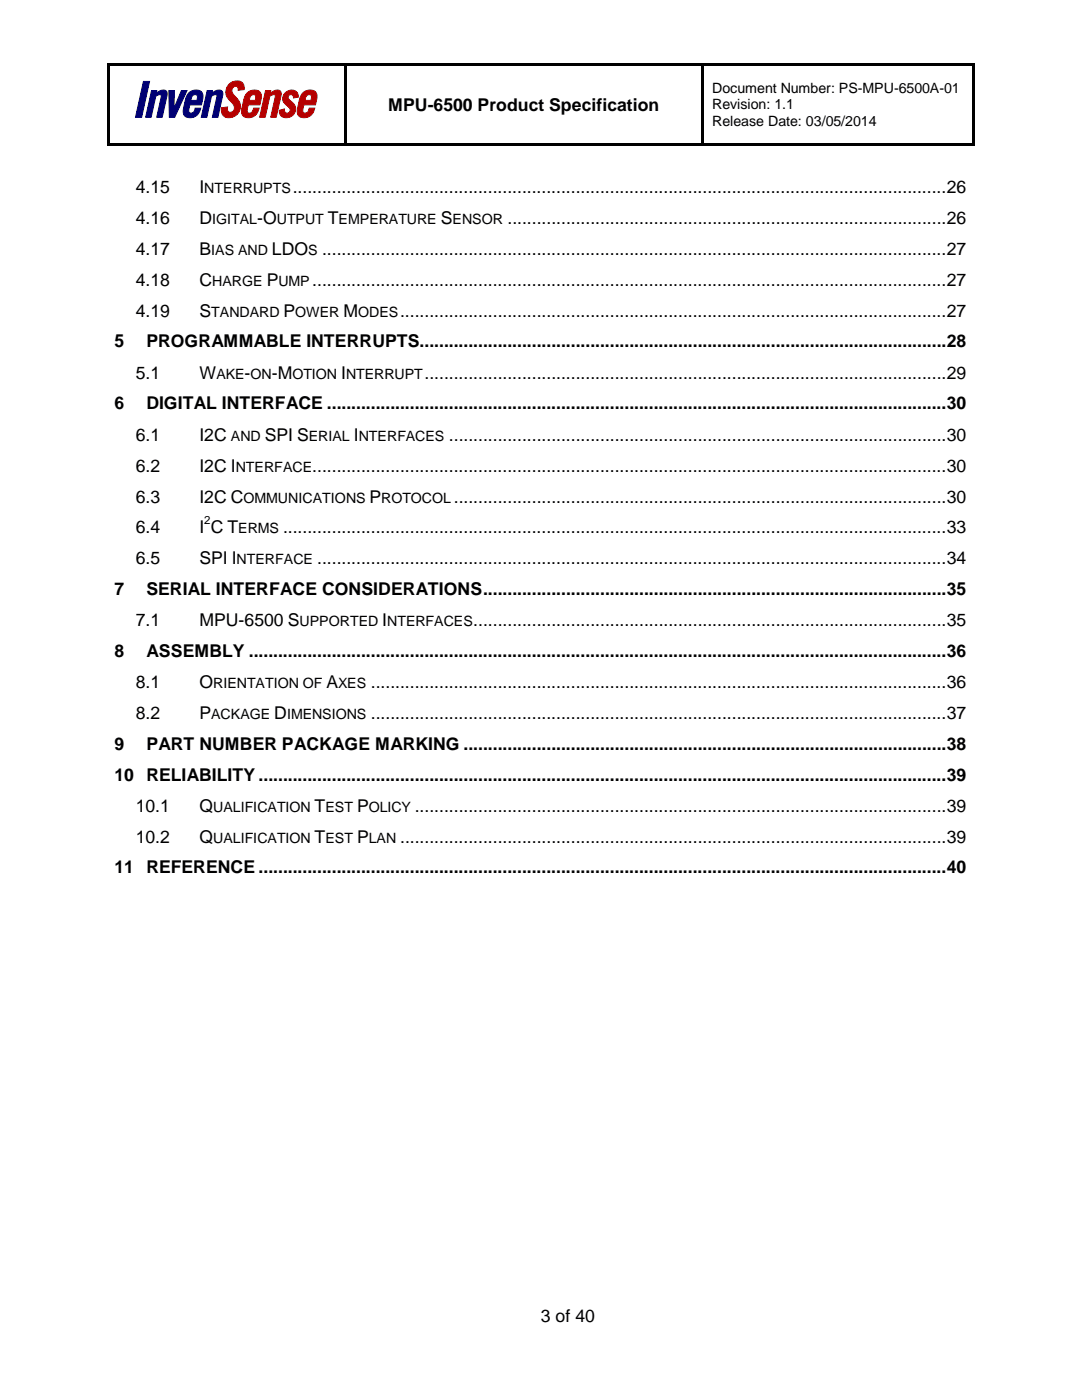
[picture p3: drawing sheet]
<svg xmlns="http://www.w3.org/2000/svg" width="216mm" height="279mm" viewBox="0 0 216 279" stroke-linecap="round" stroke-linejoin="round" font-family="sans-serif">
<defs><g id="words">
<g font-size="3.5">
<text x="77.5" y="22.1">MPU-6500 Product Specification</text>
<text x="27.1" y="38.5">4.15</text>
<text x="39.8" y="38.5">I</text>
<text x="58.4" y="38.5">......................................................................................................................................26</text>
<text x="27.1" y="44.7">4.16</text>
<text x="39.8" y="44.7">D</text>
<text x="51.3" y="44.7">-O</text>
<text x="65.4" y="44.7">T</text>
<text x="88" y="44.7">S</text>
<text x="101.3" y="44.7">..........................................................................................26</text>
<text x="27.1" y="50.9">4.17</text>
<text x="39.8" y="50.9">B</text>
<text x="54.3" y="50.9">LDO</text>
<text x="64.3" y="50.9">................................................................................................................................27</text>
<text x="27.1" y="57.1">4.18</text>
<text x="39.8" y="57.1">C</text>
<text x="53.2" y="57.1">P</text>
<text x="62.3" y="57.1">..................................................................................................................................27</text>
<text x="27.1" y="63.2">4.19</text>
<text x="39.8" y="63.2">S</text>
<text x="56.6" y="63.2">P</text>
<text x="68.5" y="63.2">M</text>
<text x="79.8" y="63.2">................................................................................................................27</text>
<text x="22.9" y="69.3">5</text>
<text x="29.2" y="69.3">PROGRAMMABLE INTERRUPTS............................................................................................................28</text>
<text x="27.1" y="75.6">5.1</text>
<text x="39.8" y="75.6">W</text>
<text x="48.8" y="75.6">-</text>
<text x="54.2" y="75.6">-M</text>
<text x="68.1" y="75.6">I</text>
<text x="84.7" y="75.6">...........................................................................................................29</text>
<text x="22.9" y="81.7">6</text>
<text x="29.2" y="81.7">DIGITAL INTERFACE ...............................................................................................................................30</text>
<text x="27.1" y="87.9">6.1</text>
<text x="39.8" y="87.9">I2C</text>
<text x="52.8" y="87.9">SPI S</text>
<text x="70.6" y="87.9">I</text>
<text x="89.6" y="87.9">......................................................................................................30</text>
<text x="27.1" y="94.1">6.2</text>
<text x="39.8" y="94.1">I2C I</text>
<text x="62.3" y="94.1">..................................................................................................................................30</text>
<text x="27.1" y="100.3">6.3</text>
<text x="39.8" y="100.3">I2C C</text>
<text x="73.7" y="100.3">P</text>
<text x="90.6" y="100.3">.....................................................................................................30</text>
<text x="27.1" y="106.4">6.4</text>
<text x="39.8" y="106.4">I C T</text>
<text x="56.5" y="106.4">........................................................................................................................................33</text>
<text x="27.1" y="112.6">6.5</text>
<text x="39.8" y="112.6">SPI I</text>
<text x="63.3" y="112.6">.................................................................................................................................34</text>
<text x="22.9" y="118.7">7</text>
<text x="29.2" y="118.7">SERIAL INTERFACE CONSIDERATIONS...............................................................................................35</text>
<text x="27.1" y="125">7.1</text>
<text x="39.8" y="125">MPU-6500 S</text>
<text x="76.3" y="125">I</text>
<text x="94.4" y="125">.................................................................................................35</text>
<text x="22.9" y="131.1">8</text>
<text x="29.2" y="131.1">ASSEMBLY ...............................................................................................................................................36</text>
<text x="27.1" y="137.3">8.1</text>
<text x="39.8" y="137.3">O</text>
<text x="65.2" y="137.3">A</text>
<text x="74" y="137.3">......................................................................................................................36</text>
<text x="27.1" y="143.5">8.2</text>
<text x="39.8" y="143.5">P</text>
<text x="54.7" y="143.5">D</text>
<text x="74" y="143.5">......................................................................................................................37</text>
<text x="22.9" y="149.6">9</text>
<text x="29.2" y="149.6">PART NUMBER PACKAGE MARKING ...................................................................................................38</text>
<text x="22.9" y="155.8">10 RELIABILITY .............................................................................................................................................39</text>
<text x="27.1" y="162">10.1</text>
<text x="39.8" y="162">Q</text>
<text x="62.8" y="162">T</text>
<text x="71.2" y="162">P</text>
<text x="82.8" y="162">.............................................................................................................39</text>
<text x="27.1" y="168.2">10.2</text>
<text x="39.8" y="168.2">Q</text>
<text x="62.8" y="168.2">T</text>
<text x="71.2" y="168.2">P</text>
<text x="79.8" y="168.2">................................................................................................................39</text>
<text x="22.9" y="174.3">11 REFERENCE .............................................................................................................................................40</text>
<text x="107.9" y="263.8">3 of 40</text>
</g>
<g font-size="2.8">
<text x="142.1" y="18.6">Document Number: PS-MPU-6500A-01</text>
<text x="142.1" y="21.8">Revision: 1.1</text>
<text x="142.1" y="25.1">Release Date: 03/05/2014</text>
<text x="40.8" y="38.5">NTERRUPTS</text>
<text x="42.3" y="44.7">IGITAL</text>
<text x="55.2" y="44.7">UTPUT</text>
<text x="67.6" y="44.7">EMPERATURE</text>
<text x="90.3" y="44.7">ENSOR</text>
<text x="42.1" y="50.9">IAS AND</text>
<text x="61.5" y="50.9">S</text>
<text x="42.3" y="57.1">HARGE</text>
<text x="55.5" y="57.1">UMP</text>
<text x="42.1" y="63.2">TANDARD</text>
<text x="58.9" y="63.2">OWER</text>
<text x="71.5" y="63.2">ODES</text>
<text x="43.2" y="75.6">AKE ON</text>
<text x="58.3" y="75.6">OTION NTERRUPT</text>
<text x="46.1" y="87.9">AND</text>
<text x="61.6" y="87.9">ERIAL NTERFACES</text>
<text x="47" y="94.1">NTERFACE</text>
<text x="48.6" y="100.3">OMMUNICATIONS</text>
<text x="76.1" y="100.3">ROTOCOL</text>
<text x="47.5" y="106.4">ERMS</text>
<text x="47.2" y="112.6">NTERFACE</text>
<text x="59.8" y="125">UPPORTED NTERFACES</text>
<text x="42.5" y="137.3">RIENTATION OF</text>
<text x="67.5" y="137.3">XES</text>
<text x="42.1" y="143.5">ACKAGE</text>
<text x="57.3" y="143.5">IMENSIONS</text>
<text x="42.5" y="162">UALIFICATION</text>
<text x="64.9" y="162">EST</text>
<text x="73.6" y="162">OLICY</text>
<text x="42.5" y="168.2">UALIFICATION</text>
<text x="64.9" y="168.2">EST</text>
<text x="73.6" y="168.2">LAN</text>
</g>
<text font-size="2.3" x="40.8" y="104.6">2</text>
</g></defs>
<g fill="#000">
<path d="M21.4 12.7h.5v.6h-.5z" fill-rule="evenodd"/>
<path d="M21.4 12.7h.5v.5h-.5z" fill-rule="evenodd"/>
<path d="M21.9 12.7h46.8v.5h-46.8z" fill-rule="evenodd"/>
<path d="M68.7 12.7h.5v.5h-.5z" fill-rule="evenodd"/>
<path d="M69.2 12.7h70.8v.5h-70.8z" fill-rule="evenodd"/>
<path d="M140 12.7h.5v.5h-.5z" fill-rule="evenodd"/>
<path d="M140.5 12.7h53.5v.5h-53.5z" fill-rule="evenodd"/>
<path d="M194 12.7h.5v.6h-.5z" fill-rule="evenodd"/>
<path d="M194 12.7h.5v.5h-.5z" fill-rule="evenodd"/>
<path d="M21.4 13.3h.5v15.3h-.5z" fill-rule="evenodd"/>
<path d="M21.4 28.6h.5v.5h-.5z" fill-rule="evenodd"/>
<path d="M21.4 28.6h.5v.5h-.5z" fill-rule="evenodd"/>
<path d="M21.9 28.6h46.8v.5h-46.8z" fill-rule="evenodd"/>
<path d="M68.7 13.3h.5v15.3h-.5z" fill-rule="evenodd"/>
<path d="M68.7 28.6h.5v.5h-.5z" fill-rule="evenodd"/>
<path d="M69.2 28.6h70.8v.5h-70.8z" fill-rule="evenodd"/>
<path d="M140 13.3h.5v15.3h-.5z" fill-rule="evenodd"/>
<path d="M140 28.6h.5v.5h-.5z" fill-rule="evenodd"/>
<path d="M140.5 28.6h53.5v.5h-53.5z" fill-rule="evenodd"/>
<path d="M194 13.3h.5v15.3h-.5z" fill-rule="evenodd"/>
<path d="M194 28.6h.5v.5h-.5z" fill-rule="evenodd"/>
<path d="M194 28.6h.5v.5h-.5z" fill-rule="evenodd"/>
</g>
<path d="M68.7 13.2l.5 .1zM140 13.2l.5 .1z" fill="#000"/>
<path d="M28.6 16.2h1.2l-1.5 7.2h-1.3z" fill="#000073"/>
<path d="M28.6 16.2h1.2l-1.5 7.2h-1.3z" fill="none" stroke="#000073" stroke-width=".2"/>
<path d="M30.2 18.1h1.1l-.1 .5a1.57 1.57 0 0 1 2.1-.3v.8l-.9 4.3h-1.1l.9-4.1a.46 .46 0 0 0-.4-.5 .46 .46 0 0 0-.5 .3l-.2 .1-.9 4.2h-1.1z" fill="#000073"/>
<path d="M30.2 18.1h1.1l-.1 .5a1.57 1.57 0 0 1 2.1-.3v.8l-.9 4.3h-1.1l.9-4.1a.46 .46 0 0 0-.4-.5 .46 .46 0 0 0-.5 .3l-.2 .1-.9 4.2h-1.1z" fill="none" stroke="#000073" stroke-width=".2"/>
<path d="M33.7 18.1h1.1l-.1 3.5 1.5-3.5h1.1l-2.4 5.3h-1.1z" fill="#000073"/>
<path d="M33.7 18.1h1.1l-.1 3.5 1.5-3.5h1.1l-2.4 5.3h-1.1z" fill="none" stroke="#000073" stroke-width=".2"/>
<path d="M37.7 18.5a1.74 1.74 0 0 1 2.7 .2l.1 1-.3 1.2h-2.3l-.2 .8a.61 .61 0 0 0 .4 .9 .61 .61 0 0 0 .7-.6l.1-.4h1.2a1.99 1.99 0 0 1-1.3 1.7 1.99 1.99 0 0 1-2.1-.4l-.1-.6v-.8l.6-2.2zM38.4 19.1l-.3 .9h1.2l.1-.2a.57 .57 0 0 0-.2-.8 .57 .57 0 0 0-.8 .1z" fill="#000073"/>
<path d="M37.7 18.5a1.74 1.74 0 0 1 2.7 .2l.1 1-.3 1.2h-2.3l-.2 .8a.61 .61 0 0 0 .4 .9 .61 .61 0 0 0 .7-.6l.1-.4h1.2a1.99 1.99 0 0 1-1.3 1.7 1.99 1.99 0 0 1-2.1-.4l-.1-.6v-.8l.6-2.2zM38.4 19.1a.57 .57 0 0 1 .8-.1 .57 .57 0 0 1 .2 .8l-.1 .2h-1.2z" fill="none" stroke="#000073" stroke-width=".2"/>
<path d="M41.3 18.1h1.1l-.1 .5a1.56 1.56 0 0 1 2.1-.3l.1 .5-1 4.6h-1.1l.9-4.1v-.3l-.3-.1-.8 .3-.9 4.2h-1.1z" fill="#000073"/>
<path d="M41.3 18.1h1.1l-.1 .5a1.56 1.56 0 0 1 2.1-.3l.1 .5-1 4.6h-1.1l.9-4.1v-.3l-.3-.1-.8 .3-.9 4.2h-1.1z" fill="none" stroke="#000073" stroke-width=".2"/>
<path d="M45.8 16.7a1.86 1.86 0 0 1 2.8 .1l.1 1.1-1.2 .1a.64 .64 0 0 0-.5-.8 .64 .64 0 0 0-.7 .7 2.73 2.73 0 0 0 1.1 1.9 2.18 2.18 0 0 1 0 3 2.18 2.18 0 0 1-2.9 .2l-.3-.7v-.8l1.2-.2a.74 .74 0 0 0 .6 1.1 .74 .74 0 0 0 .8-.9 5.8 5.8 0 0 0-1.5-2.2 2.21 2.21 0 0 1 .5-2.6z" fill="#b50000"/>
<path d="M45.8 16.7a1.86 1.86 0 0 1 2.8 .1l.1 1.1-1.2 .1a.64 .64 0 0 0-.5-.8 .64 .64 0 0 0-.7 .7 2.73 2.73 0 0 0 1.1 1.9 2.18 2.18 0 0 1 0 3 2.18 2.18 0 0 1-2.9 .2l-.3-.7v-.8l1.2-.2a.74 .74 0 0 0 .6 1.1 .74 .74 0 0 0 .8-.9 5.8 5.8 0 0 0-1.5-2.2 2.21 2.21 0 0 1 .5-2.6z" fill="none" stroke="#b50000" stroke-width=".2"/>
<path d="M49.3 18.5a1.74 1.74 0 0 1 2.8 .2v1l-.3 1.2h-2.3l-.1 .8a.61 .61 0 0 0 .3 .9 .61 .61 0 0 0 .8-.6l.1-.4h1.1a1.99 1.99 0 0 1-1.2 1.7 1.99 1.99 0 0 1-2.1-.4l-.2-.6 .1-.8 .5-2.2zM50.1 19.1l-.4 .9h1.2l.1-.2a.57 .57 0 0 0-.1-.8 .57 .57 0 0 0-.8 .1z" fill="#b50000"/>
<path d="M49.3 18.5a1.74 1.74 0 0 1 2.8 .2v1l-.3 1.2h-2.3l-.1 .8a.61 .61 0 0 0 .3 .9 .61 .61 0 0 0 .8-.6l.1-.4h1.1a1.99 1.99 0 0 1-1.2 1.7 1.99 1.99 0 0 1-2.1-.4l-.2-.6 .1-.8 .5-2.2zM50.1 19.1a.57 .57 0 0 1 .8-.1 .57 .57 0 0 1 .1 .8l-.1 .2h-1.2z" fill="none" stroke="#b50000" stroke-width=".2"/>
<path d="M53 18.1h1l-.1 .5a1.57 1.57 0 0 1 2.1-.3l.1 .8-1 4.3h-1.1l.9-4.1a.46 .46 0 0 0-.3-.5 .46 .46 0 0 0-.5 .3l-.3 .1-.9 4.2h-1.1z" fill="#b50000"/>
<path d="M53 18.1h1l-.1 .5a1.57 1.57 0 0 1 2.1-.3l.1 .8-1 4.3h-1.1l.9-4.1a.46 .46 0 0 0-.3-.5 .46 .46 0 0 0-.5 .3l-.3 .1-.9 4.2h-1.1z" fill="none" stroke="#b50000" stroke-width=".2"/>
<path d="M56.9 18.6a1.47 1.47 0 0 1 1.5-.6 1.47 1.47 0 0 1 1.1 1.1v.3l-.9 .1a.57 .57 0 0 0-.5-.6 .57 .57 0 0 0-.6 .4 .57 .57 0 0 0 .3 .7l.2 .1a1.76 1.76 0 0 1 .6 2.7 1.76 1.76 0 0 1-2.7 0l-.2-.8 1.1-.3a.62 .62 0 0 0 .3 .8 .62 .62 0 0 0 .8-.3 .62 .62 0 0 0-.3-.8l-.3-.3a1.58 1.58 0 0 1-.4-2.5z" fill="#b50000"/>
<path d="M56.9 18.6a1.47 1.47 0 0 1 1.5-.6 1.47 1.47 0 0 1 1.1 1.1v.3l-.9 .1a.57 .57 0 0 0-.5-.6 .57 .57 0 0 0-.6 .4 .57 .57 0 0 0 .3 .7l.2 .1a1.75 1.75 0 0 1 .6 2.7 1.75 1.75 0 0 1-2.7 0l-.2-.8 1.1-.3a.62 .62 0 0 0 .3 .8 .62 .62 0 0 0 .8-.3 .62 .62 0 0 0-.3-.8l-.3-.3a1.58 1.58 0 0 1-.4-2.5z" fill="none" stroke="#b50000" stroke-width=".2"/>
<path d="M60.4 18.5a1.72 1.72 0 0 1 2.8 .2l.1 .7-.4 1.5h-2.3l-.1 .8a.61 .61 0 0 0 .3 .9 .61 .61 0 0 0 .8-.6l.1-.4h1.1a1.99 1.99 0 0 1-1.2 1.7 1.99 1.99 0 0 1-2.1-.4l-.2-.8 .4-2.1 .4-1zM61.2 19.1l-.4 .9h1.2l.1-.2a.57 .57 0 0 0-.1-.8 .57 .57 0 0 0-.8 .1z" fill="#b50000"/>
<path d="M60.4 18.5a1.72 1.72 0 0 1 2.8 .2l.1 .7-.4 1.5h-2.3l-.1 .8a.61 .61 0 0 0 .3 .9 .61 .61 0 0 0 .8-.6l.1-.4h1.1a1.99 1.99 0 0 1-1.2 1.7 1.99 1.99 0 0 1-2.1-.4l-.2-.8 .4-2.1 .4-1zM61.2 19.1a.57 .57 0 0 1 .8-.1 .57 .57 0 0 1 .1 .8l-.1 .2h-1.2z" fill="none" stroke="#b50000" stroke-width=".2"/>
<use href="#words"/>
</svg>
